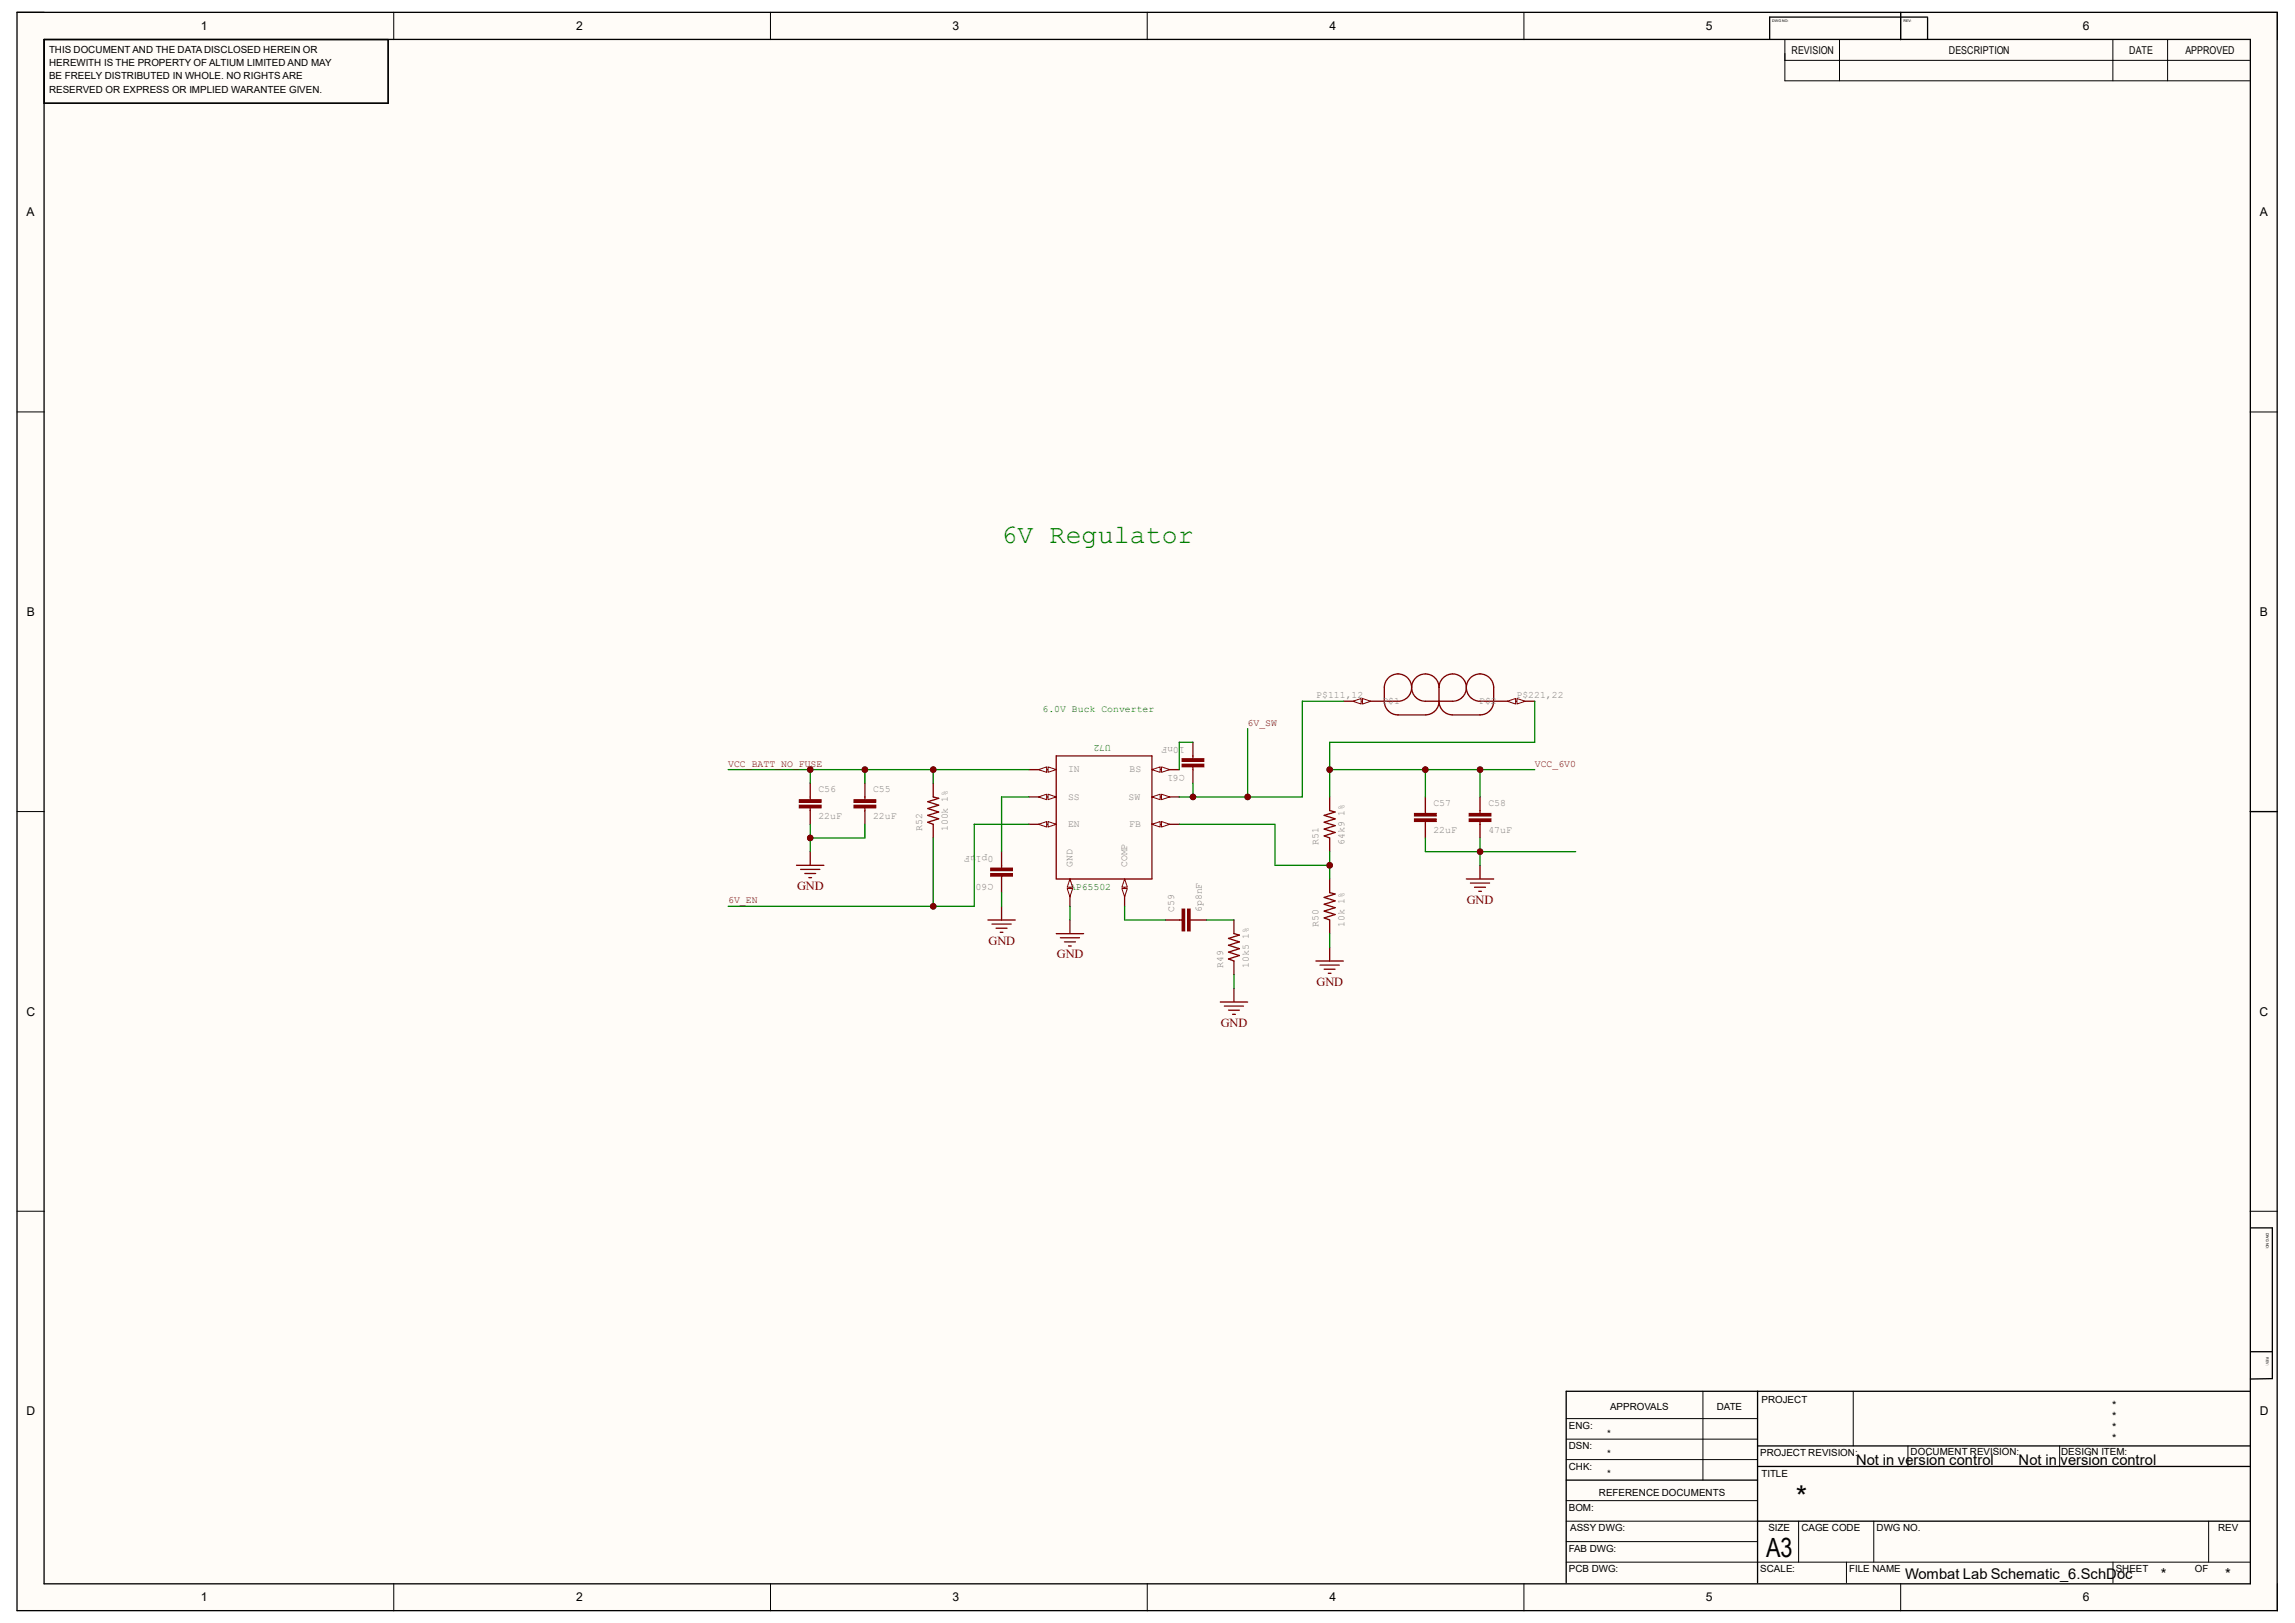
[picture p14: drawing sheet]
<svg xmlns="http://www.w3.org/2000/svg" width="297mm" height="210mm" viewBox="0 0 297 210" stroke-linecap="round" stroke-linejoin="round" font-family="sans-serif">
<defs><g id="words">
<text font-size="3.8" x="232.4" y="194.9">*</text>
<text font-size="3.4" fill="#008000" x="129.6" y="70.2">6V Regulator</text>
<text font-size="3.4" x="228.6" y="201.5">A3</text>
<g font-size="1.9">
<text x="240.2" y="189.5">Not in version control</text>
<text x="261.2" y="189.5">Not in version control</text>
<text x="246.5" y="204.4">Wombat Lab Schematic_6.SchDoc</text>
<text x="279.6" y="204.4">*</text>
<text x="288" y="204.4">*</text>
</g>
<g font-size="1.6">
<text x="26" y="3.9">1</text>
<text x="74.5" y="3.9">2</text>
<text x="123.3" y="3.9">3</text>
<text x="172" y="3.9">4</text>
<text x="220.8" y="3.9">5</text>
<text x="269.5" y="3.9">6</text>
<text x="3.4" y="28">A</text>
<text x="292.4" y="28">A</text>
<text x="3.5" y="79.7">B</text>
<text x="292.5" y="79.7">B</text>
<text x="3.4" y="131.4">C</text>
<text x="292.4" y="131.4">C</text>
<text x="3.4" y="183.1">D</text>
<text x="292.4" y="183.1">D</text>
<text x="26" y="207.2">1</text>
<text x="74.5" y="207.2">2</text>
<text x="123.3" y="207.2">3</text>
<text x="172" y="207.2">4</text>
<text x="220.8" y="207.2">5</text>
<text x="269.5" y="207.2">6</text>
</g>
<g font-size="1.6" fill="#800000">
<text x="103.2" y="115.1">GND</text>
<text x="189.8" y="116.9">GND</text>
<text x="127.9" y="122.3">GND</text>
<text x="136.8" y="124">GND</text>
<text x="170.4" y="127.6">GND</text>
<text x="158" y="132.8">GND</text>
</g>
<g font-size="1.4">
<text x="231.9" y="7">REVISION</text>
<text x="252.2" y="7">DESCRIPTION</text>
<text x="275.5" y="7">DATE</text>
<text x="282.8" y="7">APPROVED</text>
<text x="273.3" y="185.2">*</text>
<text x="273.3" y="182.4">*</text>
<text x="273.3" y="183.8">*</text>
<text x="273.3" y="186.6">*</text>
</g>
<g font-size="1.3">
<text x="6.3" y="6.9">THIS DOCUMENT AND THE DATA DISCLOSED HEREIN OR</text>
<text x="6.3" y="8.6">HEREWITH IS THE PROPERTY OF ALTIUM LIMITED AND MAY</text>
<text x="6.3" y="10.3">BE FREELY DISTRIBUTED IN WHOLE. NO RIGHTS ARE</text>
<text x="6.3" y="12">RESERVED OR EXPRESS OR IMPLIED WARANTEE GIVEN.</text>
<text x="203" y="184.9">ENG:</text>
<text x="208" y="185.9">*</text>
<text x="208.4" y="182.4">APPROVALS</text>
<text x="222.2" y="182.4">DATE</text>
<text x="228" y="181.5">PROJECT</text>
<text x="203" y="187.5">DSN:</text>
<text x="203" y="190.2">CHK:</text>
<text x="208" y="188.6">*</text>
<text x="208" y="191.1">*</text>
<text x="227.8" y="188.4">PROJECT REVISION:</text>
<text x="228" y="191.1">TITLE</text>
<text x="247.3" y="188.3">DOCUMENT REVISION:</text>
<text x="266.7" y="188.3">DESIGN ITEM:</text>
<text x="203" y="195.5">BOM:</text>
<text x="206.9" y="193.5">REFERENCE DOCUMENTS</text>
<text x="203" y="200.8">FAB DWG:</text>
<text x="203" y="203.5">PCB DWG:</text>
<text x="203.2" y="198.2">ASSY DWG:</text>
<text x="227.8" y="203.5">SCALE:</text>
<text x="228.9" y="198.2">SIZE</text>
<text x="233.1" y="198.2">CAGE CODE</text>
<text x="239.3" y="203.5">FILE NAME</text>
<text x="242.9" y="198.2">DWG NO.</text>
<text x="273.8" y="203.5">SHEET</text>
<text x="284.1" y="203.5">OF</text>
<text x="287.1" y="198.2">REV</text>
</g>
<g font-size="1.3" fill="#008000">
<text x="134.9" y="92.1">6.0V Buck Converter</text>
<text x="143.8" y="96.4" transform="rotate(-180 143.8 96.4)">U72</text>
<text x="138.5" y="115.1">AP65502</text>
</g>
<g font-size="1.3" fill="#800000">
<text x="161.5" y="93.9">6V_SW</text>
<text x="94.2" y="99.2">VCC_BATT_NO_FUSE</text>
<text x="198.6" y="99.2">VCC_6V0</text>
<text x="94.2" y="116.9">6V_EN</text>
</g>
<g font-size="1.3" fill="#808080">
<text x="170.3" y="90.4">P$111,12</text>
<text x="178.9" y="91.1">P$1</text>
<text x="191.4" y="91.1">P$2</text>
<text x="196.3" y="90.4">P$221,22</text>
<text x="138.2" y="99.9">IN</text>
<text x="146.2" y="99.9">BS</text>
<text x="153.3" y="100.2" transform="rotate(-180 153.3 100.2)">C61</text>
<text x="153.3" y="96.7" transform="rotate(-180 153.3 96.7)">10nF</text>
<text x="105.9" y="102.5">C56</text>
<text x="105.9" y="106">22uF</text>
<text x="113" y="102.5">C55</text>
<text x="113" y="106">22uF</text>
<text x="119.3" y="107.5" transform="rotate(-90 119.3 107.5)">R52</text>
<text x="122.7" y="107.5" transform="rotate(-90 122.7 107.5)">100k 1%</text>
<text x="138.2" y="107">EN</text>
<text x="138.2" y="103.5">SS</text>
<text x="146" y="103.5">SW</text>
<text x="146.1" y="107">FB</text>
<text x="185.5" y="104.3">C57</text>
<text x="185.5" y="107.8">22uF</text>
<text x="192.6" y="104.3">C58</text>
<text x="192.6" y="107.8">47uF</text>
<text x="128.6" y="110.8" transform="rotate(-180 128.6 110.8)">0p1uF</text>
<text x="138.8" y="112.2" transform="rotate(-90 138.8 112.2)">GND</text>
<text x="145.9" y="112.2" transform="rotate(-90 145.9 112.2)">COMP</text>
<text x="170.6" y="109.3" transform="rotate(-90 170.6 109.3)">R51</text>
<text x="174" y="109.3" transform="rotate(-90 174 109.3)">64k9 1%</text>
<text x="128.6" y="114.4" transform="rotate(-180 128.6 114.4)">C60</text>
<text x="152" y="118" transform="rotate(-90 152 118)">C59</text>
<text x="155.5" y="118" transform="rotate(-90 155.5 118)">6p8nF</text>
<text x="170.6" y="119.9" transform="rotate(-90 170.6 119.9)">R50</text>
<text x="174" y="119.9" transform="rotate(-90 174 119.9)">10k 1%</text>
<text x="158.3" y="125.2" transform="rotate(-90 158.3 125.2)">R49</text>
<text x="161.6" y="125.2" transform="rotate(-90 161.6 125.2)">10k5 1%</text>
</g>
<g font-size=".5">
<text x="229.4" y="2.8">DWG NO:</text>
<text x="246.3" y="2.8">REV:</text>
<text x="293.3" y="159.5" transform="rotate(90 293.3 159.5)">DWG NO:</text>
<text x="293.3" y="175.6" transform="rotate(90 293.3 175.6)">REV:</text>
</g>
</g></defs>
<g fill="#fffcf8">
<path d="M2.2 1.6h292.5v206.8h-292.5z" fill-rule="evenodd"/>
<path d="M5.7 5.1h285.5v199.8h-285.5z" fill-rule="evenodd"/>
</g>
<g fill="none" stroke="#000" stroke-width=".13">
<path d="M2.2 1.6h3.5M51 1.6v3.5M99.7 1.6v3.5M148.5 1.6v3.5M197.2 1.6v3.5M246 1.6v3.5M291.2 1.6h3.5v3.5M2.2 53.3h3.5M291.2 53.3h3.5M2.2 105h3.5M291.2 105h3.5M2.2 156.7h3.5"/>
<path d="M291.2 156.7h3.5M51 204.9v3.5M99.7 204.9v3.5M148.5 204.9v3.5M197.2 204.9v3.5M246 204.9v3.5M294.7 204.9v3.5"/>
</g>
<circle cx="104.9" cy="108.4" r=".35" fill="#000080"/>
<circle cx="104.9" cy="108.4" r=".35" fill="none" stroke="#000080" stroke-width=".13"/>
<circle cx="104.9" cy="99.6" r=".35" fill="#000080"/>
<circle cx="104.9" cy="99.6" r=".35" fill="none" stroke="#000080" stroke-width=".13"/>
<circle cx="111.9" cy="99.6" r=".35" fill="#000080"/>
<circle cx="111.9" cy="99.6" r=".35" fill="none" stroke="#000080" stroke-width=".13"/>
<circle cx="120.8" cy="117.3" r=".35" fill="#000080"/>
<circle cx="120.8" cy="117.3" r=".35" fill="none" stroke="#000080" stroke-width=".13"/>
<circle cx="120.8" cy="99.6" r=".35" fill="#000080"/>
<circle cx="120.8" cy="99.6" r=".35" fill="none" stroke="#000080" stroke-width=".13"/>
<circle cx="154.4" cy="103.1" r=".35" fill="#000080"/>
<circle cx="154.4" cy="103.1" r=".35" fill="none" stroke="#000080" stroke-width=".13"/>
<circle cx="161.5" cy="103.1" r=".35" fill="#000080"/>
<circle cx="161.5" cy="103.1" r=".35" fill="none" stroke="#000080" stroke-width=".13"/>
<circle cx="172.1" cy="112" r=".35" fill="#000080"/>
<circle cx="172.1" cy="112" r=".35" fill="none" stroke="#000080" stroke-width=".13"/>
<circle cx="172.1" cy="99.6" r=".35" fill="#000080"/>
<circle cx="172.1" cy="99.6" r=".35" fill="none" stroke="#000080" stroke-width=".13"/>
<circle cx="184.5" cy="99.6" r=".35" fill="#000080"/>
<circle cx="184.5" cy="99.6" r=".35" fill="none" stroke="#000080" stroke-width=".13"/>
<circle cx="191.5" cy="110.2" r=".35" fill="#000080"/>
<circle cx="191.5" cy="110.2" r=".35" fill="none" stroke="#000080" stroke-width=".13"/>
<circle cx="191.5" cy="99.6" r=".35" fill="#000080"/>
<circle cx="191.5" cy="99.6" r=".35" fill="none" stroke="#000080" stroke-width=".13"/>
<g fill="none" stroke="#000" stroke-width=".17">
<path d="M2.2 1.6h292.5v206.8h-292.5zM5.7 5.1h285.5v199.8h-285.5zM5.7 5.1v8.3h44.5v-8.3M246 1.6v3.5M249.5 2.2h-20.5v2.8M249.5 2.3v2.8M291.2 105h3.5M291.3 158.9h2.8v19.5h-2.9M291.3 174.9h2.8M202.7 191.5h24.8M227.5 187.1h63.6M227.5 180v24.8"/>
<path d="M227.5 189.8h63.6M227.5 196.8h63.6M291.1 180h-88.4v24.8"/>
</g>
<g fill="none" stroke="#000" stroke-width=".13">
<path d="M231 5.2v5.3h60.1M231 7.8h60.1M238.1 5.2v5.3M273.4 5.2v5.3M280.5 5.2v5.3M202.7 186.2h24.8M202.7 183.6h24.8M202.7 188.9h24.8M202.7 196.8h24.8M202.7 194.2h24.8M202.7 199.5h24.8M220.4 180v11.5"/>
<path d="M232.8 196.8v5.3M239.8 180v7.1M242.5 196.8v5.3M246.9 187.1v2.7M266.6 187.1v2.7M285.8 196.8v5.3M202.7 202.1h88.4M239 202.1v2.7M273.5 202.1v2.7"/>
</g>
<path d="M136.7 97.8h12.4v15.9h-12.4zM149.1 99.6h3.5" fill="none" stroke="#800000" stroke-width=".17"/>
<path d="M149.1 99.6l1-.4v.7z" fill="#f8fcff"/>
<path d="M149.1 99.6l1-.4v.7z" fill="none" stroke="#800000" stroke-width=".13"/>
<path d="M150.3 99.2l1.1 .4-1.1 .3z" fill="#f8fcff"/>
<path d="M150.3 99.2l1.1 .4-1.1 .3z" fill="none" stroke="#800000" stroke-width=".13"/>
<path d="M133.2 99.6h3.5" fill="none" stroke="#800000" stroke-width=".17"/>
<path d="M135.6 99.2l1.1 .4-1.1 .3z" fill="#f8fcff"/>
<path d="M135.6 99.2l1.1 .4-1.1 .3z" fill="none" stroke="#800000" stroke-width=".13"/>
<path d="M134.4 99.6l1.1-.4v.7z" fill="#f8fcff"/>
<path d="M134.4 99.6l1.1-.4v.7z" fill="none" stroke="#800000" stroke-width=".13"/>
<path d="M149.1 103.1h3.5" fill="none" stroke="#800000" stroke-width=".17"/>
<path d="M149.1 103.1l1-.3v.7z" fill="#f8fcff"/>
<path d="M149.1 103.1l1-.3v.7z" fill="none" stroke="#800000" stroke-width=".13"/>
<path d="M150.3 102.8l1.1 .3-1.1 .4z" fill="#f8fcff"/>
<path d="M150.3 102.8l1.1 .3-1.1 .4z" fill="none" stroke="#800000" stroke-width=".13"/>
<path d="M138.5 113.7v3.6" fill="none" stroke="#800000" stroke-width=".17"/>
<path d="M138.5 113.7l.3 1.1h-.7z" fill="#f8fcff"/>
<path d="M138.5 113.7l.3 1.1h-.7z" fill="none" stroke="#800000" stroke-width=".13"/>
<path d="M138.1 115h.7l-.3 1z" fill="#f8fcff"/>
<path d="M138.1 115h.7l-.3 1z" fill="none" stroke="#800000" stroke-width=".13"/>
<path d="M149.1 106.7h3.5" fill="none" stroke="#800000" stroke-width=".17"/>
<path d="M149.1 106.7l1-.4v.7z" fill="#f8fcff"/>
<path d="M149.1 106.7l1-.4v.7z" fill="none" stroke="#800000" stroke-width=".13"/>
<path d="M150.3 106.3l1.1 .4-1.1 .3z" fill="#f8fcff"/>
<path d="M150.3 106.3l1.1 .4-1.1 .3z" fill="none" stroke="#800000" stroke-width=".13"/>
<path d="M145.5 113.7v3.6" fill="none" stroke="#800000" stroke-width=".17"/>
<path d="M145.5 113.7l.4 1.1h-.7z" fill="#f8fcff"/>
<path d="M145.5 113.7l.4 1.1h-.7z" fill="none" stroke="#800000" stroke-width=".13"/>
<path d="M145.2 115h.7l-.4 1z" fill="#f8fcff"/>
<path d="M145.2 115h.7l-.4 1z" fill="none" stroke="#800000" stroke-width=".13"/>
<path d="M133.2 106.7h3.5" fill="none" stroke="#800000" stroke-width=".17"/>
<path d="M135.6 106.3l1.1 .4-1.1 .3z" fill="#f8fcff"/>
<path d="M135.6 106.3l1.1 .4-1.1 .3z" fill="none" stroke="#800000" stroke-width=".13"/>
<path d="M134.4 106.7l1.1-.4v.7z" fill="#f8fcff"/>
<path d="M134.4 106.7l1.1-.4v.7z" fill="none" stroke="#800000" stroke-width=".13"/>
<path d="M133.2 103.1h3.5" fill="none" stroke="#800000" stroke-width=".17"/>
<path d="M135.6 102.8l1.1 .3-1.1 .4z" fill="#f8fcff"/>
<path d="M135.6 102.8l1.1 .3-1.1 .4z" fill="none" stroke="#800000" stroke-width=".13"/>
<path d="M134.4 103.1l1.1-.3v.7z" fill="#f8fcff"/>
<path d="M103.4 104.2h2.9v.3h-2.9zM103.4 103.5h2.9v.3h-2.9zM110.5 104.2h2.8v.3h-2.8zM110.5 103.5h2.8v.3h-2.8zM134.4 103.1l1.1-.3v.7zM183 106h2.9v.3h-2.9zM183 105.3h2.9v.3h-2.9zM190.1 106h2.9v.3h-2.9zM190.1 105.3h2.9v.3h-2.9z" fill="none" stroke="#800000" stroke-width=".13"/>
<path d="M173.9 90.7h7a1.77 1.77 0 0 0 1.8-1.7 1.77 1.77 0 0 0-1.8-1.8 1.77 1.77 0 0 0-1.7 1.8v1.7a1.76 1.76 0 0 0 1.7 1.8h3.6a1.76 1.76 0 0 0 1.7-1.8M183.2 87.7a1.77 1.77 0 0 1 1.9-.4 1.77 1.77 0 0 1 1.1 1.7 1.77 1.77 0 0 1 1.8-1.8 1.77 1.77 0 0 1 1.8 1.8 1.77 1.77 0 0 1-1.8 1.7h-3.5a1.77 1.77 0 0 1-1.7-1 1.77 1.77 0 0 1 .4-2zM186.2 90.7a1.76 1.76 0 0 0 1.8 1.8h3.5a1.76 1.76 0 0 0 1.8-1.8v-1.7a1.77 1.77 0 0 0-1.8-1.8 1.77 1.77 0 0 0-1.7 1.8 1.77 1.77 0 0 0 1.7 1.7h3.6M186.2 89v1.7M104.9 101.4v2.1M104.9 104.5v2.2M111.9 101.4v2.1M111.9 104.5v2.2M184.5 103.1v2.2M184.5 106.3v2.1M191.5 103.1v2.2M191.5 106.3v2.1" fill="none" stroke="#800000" stroke-width=".17"/>
<path d="M103.4 104.4h2.9M103.4 103.7h2.9M110.5 104.4h2.8M110.5 103.7h2.8M183 106.1h2.9M183 105.4h2.9M190.1 106.1h2.9M190.1 105.4h2.9" fill="none" stroke="#800000" stroke-width=".35"/>
<path d="M176.3 90.4l1.1 .3-1.1 .4z" fill="#f8fcff"/>
<path d="M176.3 90.4l1.1 .3-1.1 .4z" fill="none" stroke="#800000" stroke-width=".13"/>
<path d="M175.1 90.7l1-.3v.7z" fill="#f8fcff"/>
<path d="M175.1 90.7l1-.3v.7z" fill="none" stroke="#800000" stroke-width=".13"/>
<path d="M195.1 90.7h3.5" fill="none" stroke="#800000" stroke-width=".17"/>
<path d="M195.1 90.7l1-.3v.7z" fill="#f8fcff"/>
<path d="M195.1 90.7l1-.3v.7z" fill="none" stroke="#800000" stroke-width=".13"/>
<path d="M196.3 90.4l1.1 .3-1.1 .4z" fill="#f8fcff"/>
<path d="M153 98.2h2.8v.3h-2.8zM153 98.9h2.8v.3h-2.8zM196.3 90.4l1.1 .3-1.1 .4zM128.2 112.3h2.8v.4h-2.8zM128.2 113h2.8v.4h-2.8zM153 117.6h.3v2.9h-.3zM153.7 117.6h.3v2.9h-.3z" fill="none" stroke="#800000" stroke-width=".13"/>
<g fill="none" stroke="#800000" stroke-width=".17">
<path d="M154.4 96v2.2M154.4 99.2v2.2M103.1 112h3.5M103.6 112.5h2.5M104.1 113h1.5M104.7 113.6h.3M104.9 110.2v1.8M120.8 101.4v1.7l.7 .2-1.4 .4 1.4 .5-1.4 .4 1.4 .5-1.4 .4 1.4 .5-1.4 .4 .7 .3v1.7M127.9 119h3.5M128.4 119.6h2.5M129.6 110.2v2.1M129.6 113.4v2.1"/>
<path d="M129.6 117.3v1.7M138.5 119v1.8M150.8 119h2.2M154 119h2.2M159.7 119v1.8l.7 .2-1.4 .4 1.4 .5-1.4 .4 1.4 .5-1.4 .4 1.4 .4-1.4 .5 .7 .3v1.7M172.1 113.7v1.8l.7 .2-1.4 .4 1.4 .5-1.4 .4 1.4 .5-1.4 .4 1.4 .4-1.4 .5 .7 .2v1.8M172.1 103.1v1.8l.7 .2-1.4 .4 1.4 .5-1.4 .4 1.4 .4-1.4 .5 1.4 .4-1.4 .5 .7 .2v1.8M189.8 113.7h3.5M190.3 114.3h2.5M190.8 114.8h1.4M191.4 115.3h.3M191.5 112v1.7"/>
<path d="M128.9 120.1h1.4M129.4 120.6h.4M136.7 120.8h3.5M137.2 121.3h2.5M137.8 121.9h1.4M138.3 122.4h.3M157.9 129.7h3.6M158.5 130.2h2.4M159 130.7h1.4M159.5 131.3h.4M159.7 127.9v1.8M170.3 124.4h3.6"/>
<path d="M170.8 124.9h2.5M171.4 125.4h1.4M171.9 125.9h.4M172.1 122.6v1.8"/>
</g>
<path d="M153 98.3h2.8M153 99.1h2.8M128.2 112.5h2.8M128.2 113.2h2.8M153.1 117.6v2.9M153.9 117.6v2.9" fill="none" stroke="#800000" stroke-width=".35"/>
<path d="M104.9 106.7v3.5M111.9 106.7v1.7h-7M138.5 117.3v1.7" fill="none" stroke="#008000" stroke-width=".17"/>
<circle cx="104.9" cy="108.4" r=".35" fill="#800000"/>
<circle cx="104.9" cy="108.4" r=".35" fill="none" stroke="#800000" stroke-width=".13"/>
<path d="M184.5 108.4v1.8h19.4M191.5 108.4v3.6" fill="none" stroke="#008000" stroke-width=".17"/>
<circle cx="191.5" cy="110.2" r=".35" fill="#800000"/>
<circle cx="191.5" cy="110.2" r=".35" fill="none" stroke="#800000" stroke-width=".13"/>
<path d="M94.2 99.6h39M104.9 99.6v1.8M111.9 99.6v1.8M120.8 99.6v1.8M129.6 115.5v1.8M159.7 126.1v1.8M172.1 120.8v1.8" fill="none" stroke="#008000" stroke-width=".17"/>
<circle cx="104.9" cy="99.6" r=".35" fill="#800000"/>
<circle cx="104.9" cy="99.6" r=".35" fill="none" stroke="#800000" stroke-width=".13"/>
<circle cx="111.9" cy="99.6" r=".35" fill="#800000"/>
<circle cx="111.9" cy="99.6" r=".35" fill="none" stroke="#800000" stroke-width=".13"/>
<circle cx="120.8" cy="99.6" r=".35" fill="#800000"/>
<circle cx="120.8" cy="99.6" r=".35" fill="none" stroke="#800000" stroke-width=".13"/>
<path d="M172.1 99.6h26.5M184.5 99.6v3.5M191.5 99.6v3.5M198.6 90.7v5.4l-26.5-.1v7.1" fill="none" stroke="#008000" stroke-width=".17"/>
<circle cx="191.5" cy="99.6" r=".35" fill="#800000"/>
<circle cx="191.5" cy="99.6" r=".35" fill="none" stroke="#800000" stroke-width=".13"/>
<circle cx="184.5" cy="99.6" r=".35" fill="#800000"/>
<circle cx="184.5" cy="99.6" r=".35" fill="none" stroke="#800000" stroke-width=".13"/>
<circle cx="172.1" cy="99.6" r=".35" fill="#800000"/>
<circle cx="172.1" cy="99.6" r=".35" fill="none" stroke="#800000" stroke-width=".13"/>
<path d="M154.4 96h-1.8v3.6M120.8 108.4v8.9M133.2 106.7h-7.1v10.6h-31.9M145.5 117.3v1.7h5.3M156.2 119h3.5" fill="none" stroke="#008000" stroke-width=".17"/>
<circle cx="120.8" cy="117.3" r=".35" fill="#800000"/>
<circle cx="120.8" cy="117.3" r=".35" fill="none" stroke="#800000" stroke-width=".13"/>
<path d="M161.5 94.3v8.8M173.9 90.7h-5.4v12.4h-15.9M133.2 103.1h-3.6v7.1M154.4 101.4v1.7" fill="none" stroke="#008000" stroke-width=".17"/>
<circle cx="154.4" cy="103.1" r=".35" fill="#800000"/>
<circle cx="154.4" cy="103.1" r=".35" fill="none" stroke="#800000" stroke-width=".13"/>
<circle cx="161.5" cy="103.1" r=".35" fill="#800000"/>
<circle cx="161.5" cy="103.1" r=".35" fill="none" stroke="#800000" stroke-width=".13"/>
<path d="M152.6 106.7h12.4v5.3h7.1M172.1 110.2v3.5" fill="none" stroke="#008000" stroke-width=".17"/>
<circle cx="172.1" cy="112" r=".35" fill="#800000"/>
<circle cx="172.1" cy="112" r=".35" fill="none" stroke="#800000" stroke-width=".13"/>
<use href="#words"/>
</svg>
